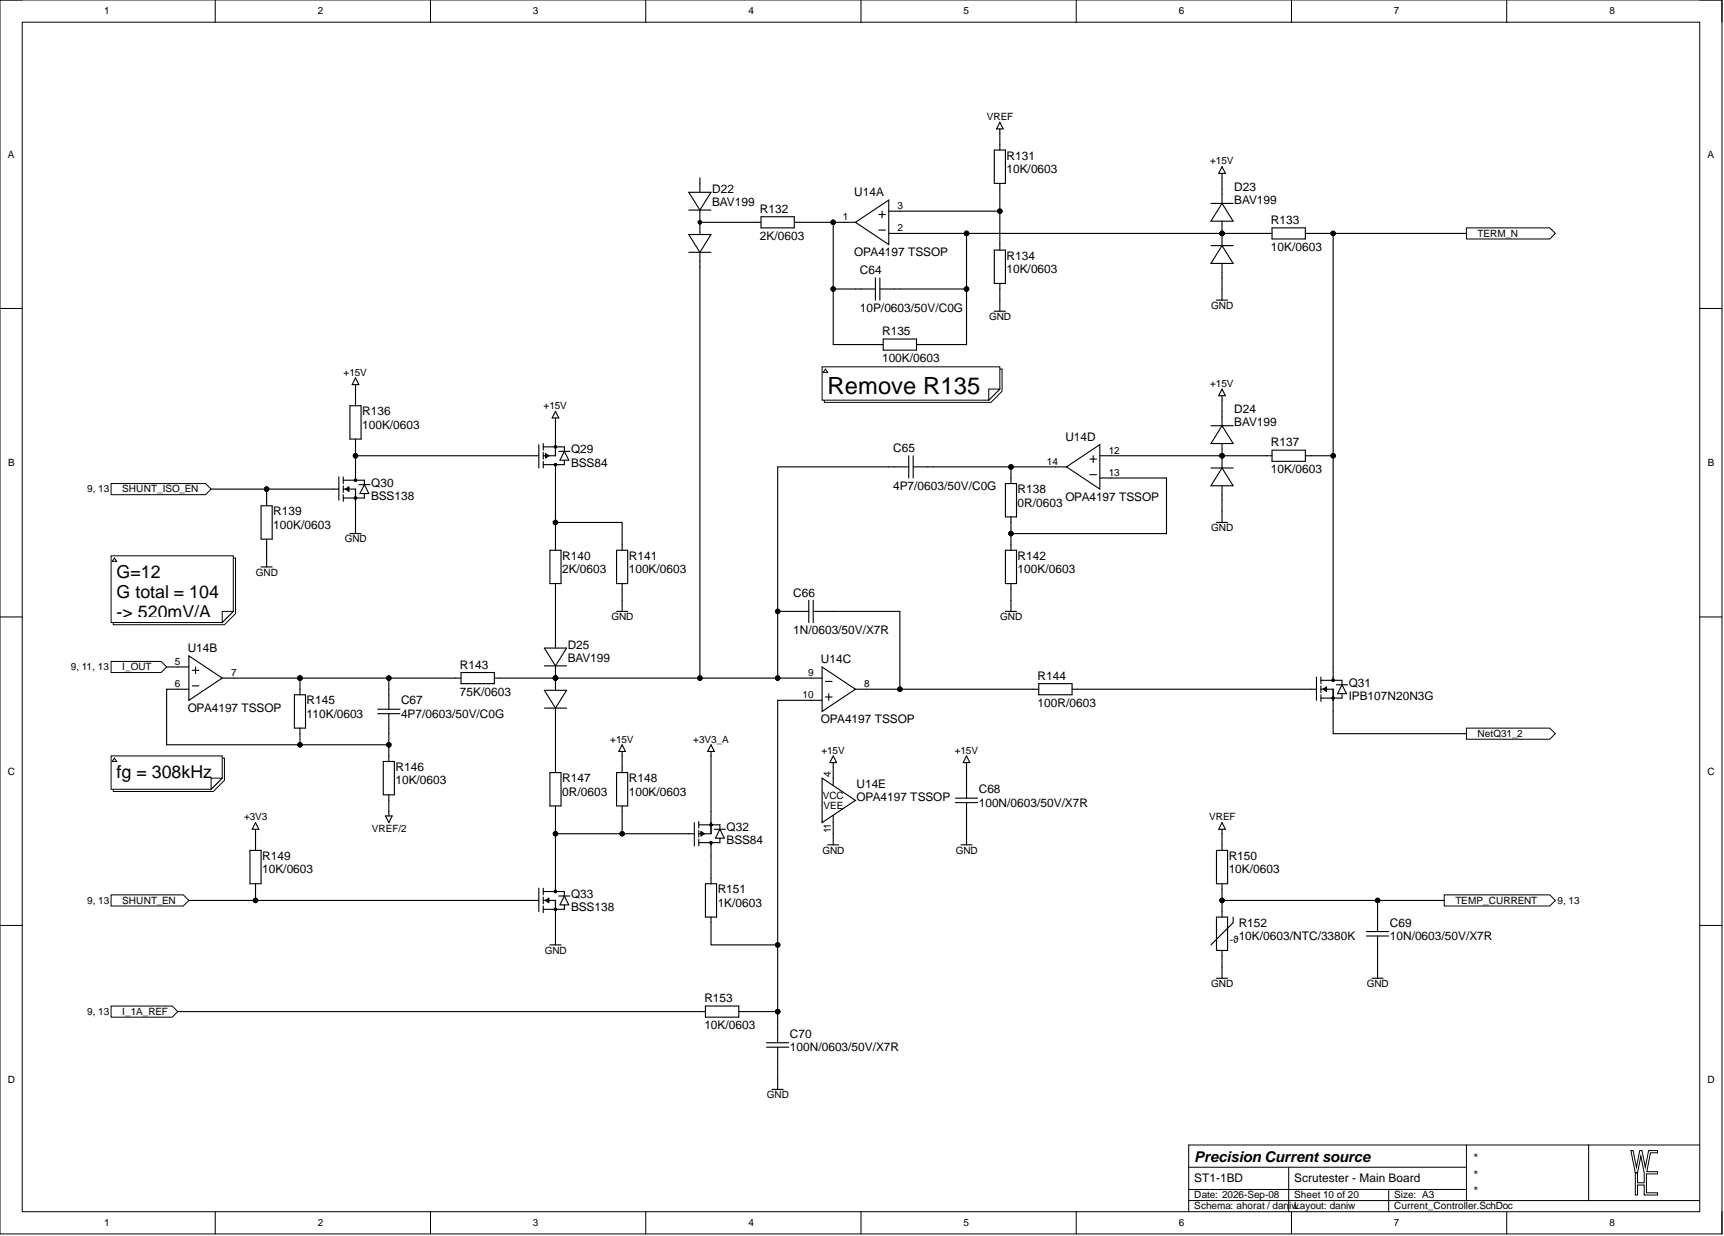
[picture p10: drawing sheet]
<svg xmlns="http://www.w3.org/2000/svg" width="393mm" height="282mm" viewBox="0 0 393 282" stroke-linecap="round" stroke-linejoin="round" font-family="sans-serif">
<defs><g id="words">
<text font-size="5.4" x="188.8" y="89.8">Remove R135</text>
<g font-size="4.1">
<text x="26.6" y="131.7">G=12</text>
<text x="26.6" y="136.3">G total = 104</text>
<text x="26.6" y="140.9">-&gt; 520mV/A</text>
<text x="26.6" y="177.4">fg = 308kHz</text>
</g>
<text font-size="3.4" x="272.5" y="264.9">Precision Current source</text>
<g font-size="2.7">
<text x="229.6" y="36.4">R131</text>
<text x="229.6" y="39.5">10K/0603</text>
<text x="162.5" y="44">D22</text>
<text x="162.5" y="47.1">BAV199</text>
<text x="194.9" y="44.8">U14A</text>
<text x="281.6" y="43.5">D23</text>
<text x="281.6" y="46.6">BAV199</text>
<text x="173.4" y="48.6">R132</text>
<text x="290" y="51.1">R133</text>
<text x="173.4" y="54.7">2K/0603</text>
<text x="194.9" y="58.5">OPA4197 TSSOP</text>
<text x="229.6" y="59.2">R134</text>
<text x="290" y="57.2">10K/0603</text>
<text x="196.2" y="62.5">C64</text>
<text x="229.6" y="62.3">10K/0603</text>
<text x="196.2" y="71.1">10P/0603/50V/C0G</text>
<text x="201.3" y="76.5">R135</text>
<text x="201.3" y="82.6">100K/0603</text>
<text x="82.6" y="94.7">R136</text>
<text x="281.6" y="94.2">D24</text>
<text x="82.6" y="97.8">100K/0603</text>
<text x="243.1" y="100.6">U14D</text>
<text x="281.6" y="97.3">BAV199</text>
<text x="290" y="101.8">R137</text>
<text x="130.3" y="103.3">Q29</text>
<text x="130.3" y="106.4">BSS84</text>
<text x="203.8" y="103.1">C65</text>
<text x="290" y="107.9">10K/0603</text>
<text x="84.7" y="110.9">Q30</text>
<text x="84.7" y="114">BSS138</text>
<text x="203.8" y="111.7">4P7/0603/50V/C0G</text>
<text x="232.2" y="112.5">R138</text>
<text x="62.4" y="117.5">R139</text>
<text x="232.2" y="115.5">0R/0603</text>
<text x="243.1" y="114.2">OPA4197 TSSOP</text>
<text x="62.4" y="120.6">100K/0603</text>
<text x="128.3" y="127.7">R140</text>
<text x="128.3" y="130.7">2K/0603</text>
<text x="143.5" y="127.7">R141</text>
<text x="143.5" y="130.7">100K/0603</text>
<text x="232.2" y="127.7">R142</text>
<text x="232.2" y="130.7">100K/0603</text>
<text x="181" y="136">C66</text>
<text x="42.8" y="148.7">U14B</text>
<text x="129.5" y="148">D25</text>
<text x="181" y="144.7">1N/0603/50V/X7R</text>
<text x="104.9" y="152.5">R143</text>
<text x="129.5" y="151">BAV199</text>
<text x="187.3" y="151.3">U14C</text>
<text x="236.7" y="155.1">R144</text>
<text x="70" y="160.6">R145</text>
<text x="91.5" y="160.6">C67</text>
<text x="104.9" y="158.6">75K/0603</text>
<text x="236.7" y="161.1">100R/0603</text>
<text x="307.7" y="156.6">Q31</text>
<text x="307.7" y="159.6">IPB107N20N3G</text>
<text x="42.8" y="162.4">OPA4197 TSSOP</text>
<text x="70" y="163.7">110K/0603</text>
<text x="91.5" y="163.7">4P7/0603/50V/C0G</text>
<text x="187.3" y="164.9">OPA4197 TSSOP</text>
<text x="90.2" y="175.9">R146</text>
<text x="90.2" y="178.9">10K/0603</text>
<text x="128.3" y="178.4">R147</text>
<text x="143.5" y="178.4">R148</text>
<text x="195.4" y="179.7">U14E</text>
<text x="128.3" y="181.4">0R/0603</text>
<text x="143.5" y="181.4">100K/0603</text>
<text x="195.4" y="182.7">OPA4197 TSSOP</text>
<text x="223.3" y="180.9">C68</text>
<text x="223.3" y="184">100N/0603/50V/X7R</text>
<text x="165.8" y="189.5">Q32</text>
<text x="59.8" y="196.1">R149</text>
<text x="165.8" y="192.6">BSS84</text>
<text x="280.3" y="196.1">R150</text>
<text x="59.8" y="199.2">10K/0603</text>
<text x="163.7" y="203.7">R151</text>
<text x="280.3" y="199.2">10K/0603</text>
<text x="130.3" y="204.8">Q33</text>
<text x="130.3" y="207.8">BSS138</text>
<text x="163.7" y="206.8">1K/0603</text>
<text x="282.6" y="211.3">R152</text>
<text x="282.6" y="214.4">10K/0603/NTC/3380K</text>
<text x="317.1" y="211.3">C69</text>
<text x="317.1" y="214.4">10N/0603/50V/X7R</text>
<text x="160.7" y="228.6">R153</text>
<text x="160.7" y="234.7">10K/0603</text>
<text x="180.2" y="236.7">C70</text>
<text x="180.2" y="239.7">100N/0603/50V/X7R</text>
<text x="272.5" y="269.7">ST1-1BD</text>
<text x="295.3" y="269.7">Scrutester - Main Board</text>
<text x="335.9" y="265">*</text>
<text x="335.9" y="268.8">*</text>
<text x="335.9" y="272.6">*</text>
</g>
<g font-size="2.3">
<text x="23.7" y="3.3">1</text>
<text x="72.5" y="3.3">2</text>
<text x="121.6" y="3.3">3</text>
<text x="170.8" y="3.3">4</text>
<text x="219.8" y="3.3">5</text>
<text x="268.9" y="3.3">6</text>
<text x="318" y="3.3">7</text>
<text x="367.2" y="3.3">8</text>
<text x="225.2" y="27.4">VREF</text>
<text x="1.8" y="36">A</text>
<text x="389.6" y="36">A</text>
<text x="276.1" y="37.5">+15V</text>
<text x="204.8" y="47.7">3</text>
<text x="192.3" y="50.2">1</text>
<text x="204.8" y="52.7">2</text>
<text x="337.1" y="54">TERM_N</text>
<text x="276.4" y="70.5">GND</text>
<text x="225.7" y="73">GND</text>
<text x="78.4" y="85.7">+15V</text>
<text x="276.1" y="88.2">+15V</text>
<text x="124" y="93.3">+15V</text>
<text x="1.9" y="106.3">B</text>
<text x="238.9" y="106">14</text>
<text x="253" y="103.4">12</text>
<text x="389.7" y="106.3">B</text>
<text x="19.9" y="112.3">9, 13</text>
<text x="27.9" y="112.3">SHUNT_ISO_EN</text>
<text x="253" y="108.5">13</text>
<text x="78.7" y="123.7">GND</text>
<text x="276.4" y="121.2">GND</text>
<text x="58.4" y="131.3">GND</text>
<text x="139.5" y="141.5">GND</text>
<text x="228.2" y="141.5">GND</text>
<text x="16.1" y="152.9">9, 11, 13</text>
<text x="27.9" y="152.9">I_OUT</text>
<text x="39.9" y="151.6">5</text>
<text x="52.7" y="154.1">7</text>
<text x="184.4" y="154.1">9</text>
<text x="39.9" y="156.7">6</text>
<text x="183.1" y="159.2">10</text>
<text x="197.2" y="156.7">8</text>
<text x="139.2" y="169.3">+15V</text>
<text x="158.2" y="169.3">+3V3_A</text>
<text x="187.4" y="171.9">+15V</text>
<text x="217.8" y="171.9">+15V</text>
<text x="337.1" y="168.1">NetQ31_2</text>
<text x="1.8" y="176.7">C</text>
<text x="189.6" y="177.1" transform="rotate(-90 189.6 177.1)">4</text>
<text x="389.6" y="176.7">C</text>
<text x="187.7" y="182.2">VCC</text>
<text x="187.9" y="184.4">VEE</text>
<text x="55.7" y="187.1">+3V3</text>
<text x="84.8" y="189.6">VREF/2</text>
<text x="189.6" y="190" transform="rotate(-90 189.6 190)">11</text>
<text x="275.9" y="187.1">VREF</text>
<text x="187.7" y="194.7">GND</text>
<text x="218.1" y="194.7">GND</text>
<text x="19.9" y="206.1">9, 13</text>
<text x="27.9" y="206.1">SHUNT_EN</text>
<text x="332" y="206.1">TEMP_CURRENT</text>
<text x="355.4" y="206.1">9, 13</text>
<text x="280.6" y="215">-ϑ</text>
<text x="124.3" y="217.5">GND</text>
<text x="276.4" y="225.1">GND</text>
<text x="311.9" y="225.1">GND</text>
<text x="19.9" y="231.5">9, 13</text>
<text x="27.9" y="231.5">I_1A_REF</text>
<text x="1.8" y="247">D</text>
<text x="175" y="250.5">GND</text>
<text x="389.6" y="247">D</text>
<text x="272.5" y="273.3">Date: 2026-Sep-08</text>
<text x="272.5" y="275.8">Schema: ahorat / daniwLayout: daniw</text>
<text x="295.3" y="273.3">Sheet 10 of 20</text>
<text x="318.1" y="275.8">Current_Controller.SchDoc</text>
<text x="318.1" y="273.3">Size: A3</text>
<text x="23.7" y="279.6">1</text>
<text x="72.5" y="279.6">2</text>
<text x="121.6" y="279.6">3</text>
<text x="170.8" y="279.6">4</text>
<text x="219.8" y="279.6">5</text>
<text x="268.9" y="279.6">6</text>
<text x="318" y="279.6">7</text>
<text x="367.2" y="279.6">8</text>
</g>
</g></defs>
<g fill="none" stroke="#000" stroke-width=".23">
<path d="M0 0h392.9v281.4h-392.9zM0 0h5.1M49.1 0v5.1M98.2 0v5.1M147.3 0v5.1M196.4 0v5.1M245.6 0v5.1M294.7 0v5.1M343.8 0v5.1M387.8 0h5.1v5.1M5.1 5.1h382.7v271.2h-382.7zM0 70.3h5.1"/>
<path d="M387.8 70.3h5.1M0 140.7h5.1M387.8 140.7h5.1M0 211h5.1M387.8 211h5.1M49.1 276.3v5.1M98.2 276.3v5.1M147.3 276.3v5.1M196.4 276.3v5.1M245.6 276.3v5.1M271.2 266.2h63.4M271.2 273.8h116.6"/>
<path d="M271.2 271.3h63.4M294 266.2v10.1M294.7 276.3v5.1M316.8 271.3v5M334.6 261.1v12.7M343.8 276.3v5.1M362.5 261.1v12.7M387.8 261.1h-116.6v15.2M392.9 276.3v5.1"/>
</g>
<path d="M372.1 262.4h.5l.8 3.8 .7-3.8h.5l.8 3.8 .8-3.8h2v.5h-1.6l-.9 4.3h2.5v.5h-2.6v4.3h2.6v.5h-3.1v-2.3h-1.5v2.3h-.5v-5h.5v2.2h1.5v-2.2l-.7-3.8-.8 3.8h-.5z" fill-rule="evenodd" fill="#fff"/>
<path d="M372.1 262.4h.5l.8 3.8 .7-3.8h.5l.8 3.8 .8-3.8h2v.5h-1.6l-.9 4.3h2.5v.5h-2.6v4.3h2.6v.5h-3.1v-2.3h-1.5v2.3h-.5v-5h.5v2.2h1.5v-2.2l-.7-3.8-.8 3.8h-.5z" fill="none" stroke="#000" stroke-width=".23"/>
<path d="M25.3 229.4h14l1.3 1.3-1.3 1.3h-14z" fill-rule="evenodd" fill="#fff"/>
<path d="M25.3 229.4h14l1.3 1.3-1.3 1.3h-14z" fill="none" stroke="#000" stroke-width=".23"/>
<path d="M25.3 204.1h16.5l1.3 1.2-1.3 1.3h-16.5z" fill-rule="evenodd" fill="#fff"/>
<path d="M25.3 204.1h16.5l1.3 1.2-1.3 1.3h-16.5z" fill="none" stroke="#000" stroke-width=".23"/>
<path d="M334.6 52h19l1.3 1.2-1.3 1.3h-19z" fill-rule="evenodd" fill="#fff"/>
<path d="M334.6 52h19l1.3 1.2-1.3 1.3h-19z" fill="none" stroke="#000" stroke-width=".23"/>
<g fill="none" stroke="#000" stroke-width=".25">
<path d="M299.1 157.2h1.3M300.4 154.4v5.3M301.4 157.2h2.8v5M301.4 154.4v1.5M301.4 156.4v1.5M301.4 158.4v1.6M301.4 155.1h4.8v1.1M301.9 157.2l.7-.5v1zM302.6 156.9l-.5 .3 .5 .2M304.2 152.1v3M304.9 156.2h2.6M306.2 158.2v1h-4.8"/>
<path d="M306.2 156.2l1 2h-2z"/>
<circle cx="304.2" cy="155.1" r=".25"/>
<circle cx="304.2" cy="159.2" r=".25"/>
</g>
<path d="M25.3 110.3h21.6l1.3 1.2-1.3 1.3h-21.6z" fill-rule="evenodd" fill="#fff"/>
<path d="M25.3 110.3h21.6l1.3 1.2-1.3 1.3h-21.6z" fill="none" stroke="#000" stroke-width=".23"/>
<path d="M25.3 150.8h11.5l1.2 1.3-1.2 1.3h-11.5z" fill-rule="evenodd" fill="#fff"/>
<path d="M25.3 150.8h11.5l1.2 1.3-1.2 1.3h-11.5z" fill="none" stroke="#000" stroke-width=".23"/>
<path d="M195.2 50.7l7.6-5.1v10.2z" fill="#fff"/>
<g fill="none" stroke="#000" stroke-width=".25">
<path d="M226.9 34.2h2.5v7.6h-2.5zM228.1 27.9l.8 1.5h-1.5zM228.1 29.4v1M228.1 33v1.2M278.8 39.5v1.1M278.8 38l.8 1.5h-1.5zM157.2 57.5h5M157.2 53.5h5l-2.5 4zM157.2 47.9h5M157.2 43.9h5l-2.5 4zM159.7 40.6v3.3M159.7 47.9v5.6"/>
<path d="M159.7 57.5v3.3M172.4 50.7h1.2M173.6 49.4h7.6v2.6h-7.6zM181.2 50.7h1.3M192.6 50.7h2.6M195.2 50.7l7.6-5.1v10.2zM200.5 52.5h1.5M200.5 48.9h1.5M201.3 48.2v1.5M202.8 53.2h2.5M202.8 48.2h2.5M226.9 57h2.5v7.6h-2.5z"/>
<path d="M228.1 41.8v1.3M228.1 55.8v1.2M276.3 46.4h5.1M276.3 56h5.1M278.8 43.1v3.3M278.8 50.4v5.6M278.8 46.4l2.6 4h-5.1zM278.8 56l2.6 4.1h-5.1zM289 53.2h1.2M290.2 52h7.6v2.5h-7.6zM297.8 53.2h1.3M195.2 65.9h4.5"/>
<path d="M199.7 63.4v5M200.2 78.6h1.3M200.8 65.9h4.5M200.8 63.4v5M201.5 77.3h7.6v2.6h-7.6zM209.1 78.6h1.3M226.9 71h2.5M228.1 64.6v1.3M228.1 68.4v2.6M277.6 68.4h2.5M278.8 60.1v3.3M278.8 65.9v2.5"/>
<path d="M79.8 92.5h2.6v7.6h-2.6zM81.1 87.7v1M81.1 91.3v1.2M81.1 86.2l.8 1.5h-1.5zM126.7 95.3v1M126.7 98.9v5h-2.8M126.7 93.8l.8 1.5h-1.5zM276.3 97.1h5.1M278.8 90.2v1.1M278.8 93.8v3.3M278.8 97.1l2.6 4h-5.1zM278.8 88.7l.8 1.5h-1.5z"/>
<path d="M76 111.5h1.3M77.3 108.8v5.3M78.3 111.5h2.8v5.1M78.3 108.8v1.5M78.3 110.8v1.5M78.3 112.8v1.5M78.3 109.5h4.8v1M78.8 111.5l.8-.5v1zM79.6 111.3l-.5 .2 .5 .3M81.1 100.1v1.3M81.1 106.5v3M81.1 119.1v2.6"/>
<path d="M81.9 110.5h2.5M83.1 112.6v1h-4.8M83.1 110.5l1.1 2.1h-2.1zM121.7 103.9h1.2M122.9 101.4v5.3M123.9 101.1v1.6M123.9 103.2v1.5M123.9 105.2v1.5M123.9 101.9h4.9v1M124.5 103.4l.7 .5-.7 .5zM124.5 103.7l.5 .2-.5 .3M126.7 106v3"/>
<path d="M127.5 102.9h2.5M128.8 105v1h-4.9M128.8 102.9l1 2.1h-2zM202.8 106.5h4.5M207.3 103.9v5.1M208.4 106.5h4.5M208.4 103.9v5.1M229.4 110.3h2.5v7.6h-2.5zM230.7 109v1.3M230.7 117.9v1.2M276.3 106.7h5.1M277.6 119.1h2.5"/>
<path d="M278.8 101.1v5.6M278.8 110.8v3.3M278.8 116.6v2.5M278.8 106.7l2.6 4.1h-5.1zM289 103.9h1.2M290.2 102.7h7.6v2.5h-7.6zM297.8 103.9h1.3M79.8 121.7h2.6M125.5 125.5h2.5v7.6h-2.5zM126.7 124.2v1.3M126.7 133.1v1.3M180 139.4h4.5"/>
<path d="M184.5 136.9v5.1M185.5 139.4h4.6M185.5 136.9v5.1M229.4 139.4h2.5M229.4 125.5h2.5v7.6h-2.5zM230.7 124.2v1.3M230.7 133.1v1.3M230.7 136.9v2.5M67.2 158.4h2.5v7.6h-2.5zM68.4 157.2v1.2M88.7 157.2v4.5M103.9 154.6h1.3"/>
<path d="M105.2 153.4h7.6v2.5h-7.6zM112.8 154.6h1.3M124.2 157.4h5.1l-2.6 4.1zM124.2 151.9h5.1M124.2 147.8h5.1l-2.6 4.1zM126.7 144.5v3.3M126.7 151.9v5.5M235.7 157.2h1.3M237 155.9h7.6v2.5h-7.6zM244.6 157.2h1.3M68.4 166v1.3M86.2 161.7h5.1"/>
<path d="M86.2 162.8h5.1M87.4 173.7h2.6v7.6h-2.6zM88.7 162.8v4.5M88.7 172.4v1.3M124.2 161.5h5.1M125.5 176.2h2.5v7.6h-2.5zM126.7 161.5v3.3M126.7 174.9v1.3M190.1 173.9v1M190.1 172.4l.8 1.5h-1.6zM220.5 172.4l.8 1.5h-1.5zM220.5 173.9v1"/>
<path d="M220.5 177.5v4.5M57 193.9h2.6v7.6h-2.6zM58.3 189.1v1M58.3 192.7v1.2M58.3 187.6l.8 1.5h-1.6zM88.7 181.3v1.2M126.7 183.8v1.3M188.8 192.7h2.6M190.1 190.1v2.6M218 182h5.1M218 183h5.1M219.3 192.7h2.5"/>
<path d="M220.5 183v4.6M220.5 190.1v2.6M58.3 201.5v1.3M121.7 205.3h1.2M122.9 202.6v5.3M123.9 205.3h2.8v5.1M123.9 202.6v1.5M123.9 204.6v1.5M123.9 206.6v1.5M123.9 203.3h4.9v1M124.5 205.3l.7-.5v1.1zM125.2 205.1l-.5 .2 .5 .3"/>
<path d="M125.5 215.5h2.5M126.7 200.3v3M126.7 212.9v2.6M127.5 204.3h2.5M128.8 206.4v1h-4.9M128.8 204.3l1 2.1h-2zM159.7 230.7h1.3M161 229.4h7.6v2.6h-7.6zM168.6 230.7h1.2M174.9 237.8h5.1M174.9 238.8h5.1M177.4 233.2v4.6"/>
<path d="M177.4 238.8v4.6M176.2 248.4h2.5M177.4 245.9v2.5"/>
<circle cx="159.7" cy="50.7" r=".25"/>
<circle cx="159.7" cy="50.7" r=".38"/>
<circle cx="278.8" cy="53.2" r=".38"/>
<circle cx="278.8" cy="53.2" r=".25"/>
<circle cx="81.1" cy="109.5" r=".25"/>
<circle cx="81.1" cy="113.6" r=".25"/>
<circle cx="126.7" cy="106" r=".25"/>
<circle cx="126.7" cy="101.9" r=".25"/>
<circle cx="278.8" cy="103.9" r=".38"/>
<circle cx="278.8" cy="103.9" r=".25"/>
<circle cx="126.7" cy="154.6" r=".25"/>
<circle cx="126.7" cy="154.6" r=".38"/>
<circle cx="126.7" cy="203.3" r=".25"/>
<circle cx="126.7" cy="207.4" r=".25"/>
</g>
<g fill="#000">
<circle cx="278.8" cy="53.2" r=".51"/>
<circle cx="278.8" cy="103.9" r=".51"/>
<circle cx="126.7" cy="154.6" r=".51"/>
</g>
<g fill="none" stroke="#000" stroke-width=".23">
<circle cx="278.8" cy="53.2" r=".51"/>
<circle cx="278.8" cy="103.9" r=".51"/>
<circle cx="126.7" cy="154.6" r=".51"/>
</g>
<path d="M43.1 149.6l7.6 5-7.6 5.1z" fill="#fff"/>
<path d="M40.6 157.2h2.5M40.6 152.1h2.5M43.1 149.6l7.6 5-7.6 5.1zM43.9 156.4h1.5M43.9 152.9h1.5M44.6 152.1v1.5M50.7 154.6h2.5" fill="none" stroke="#000" stroke-width=".25"/>
<path d="M187.6 152.1l7.6 5.1-7.6 5z" fill="#fff"/>
<path d="M185 154.6h2.6M185 159.7h2.6M187.6 152.1l7.6 5.1-7.6 5zM188.3 155.4h1.6M188.3 158.9h1.6M189.1 158.2v1.5M195.2 157.2h2.5" fill="none" stroke="#000" stroke-width=".25"/>
<path d="M243.3 106.5l7.6-5.1v10.1z" fill="#fff"/>
<path d="M240.8 106.5h2.5M243.3 106.5l7.6-5.1v10.1zM248.7 108.2h1.5M248.7 104.7h1.5M249.4 103.9v1.6M250.9 109h2.6M250.9 103.9h2.6" fill="none" stroke="#000" stroke-width=".25"/>
<path d="M187.6 177.5l7.6 5-7.6 5.1z" fill="#fff"/>
<g fill="none" stroke="#000" stroke-width=".25">
<path d="M59.6 115.3h2.5v7.6h-2.5zM60.8 114.1v1.2M59.6 129.3h2.5M60.8 122.9v1.3M60.8 126.8v2.5M140.7 125.5h2.5v7.6h-2.5zM140.7 139.4h2.5M141.9 124.2v1.3M141.9 133.1v1.3M141.9 136.9v2.5M140.7 176.2h2.5v7.6h-2.5zM141.9 171.4v1"/>
<path d="M141.9 174.9v1.3M141.9 169.9l.8 1.5h-1.5zM187.6 177.5l7.6 5-7.6 5.1zM190.1 177.5v1.7M141.9 183.8v1.3M190.1 185.9v1.7M277.6 193.9h2.5v7.6h-2.5zM278.8 189.1v1M278.8 192.7v1.2M278.8 187.6l.8 1.5h-1.5zM277.6 209.1h2.5v7.7h-2.5zM278.8 201.5v1.3"/>
<path d="M278.8 207.9v1.2M278.8 216.8v1.2M281.4 209.1v1.3l-5.1 5.1M277.6 223.1h2.5M278.8 220.6v2.5"/>
</g>
<path d="M329.5 204.1h24.1l1.3 1.2-1.3 1.3h-24.1z" fill-rule="evenodd" fill="#fff"/>
<path d="M329.5 204.1h24.1l1.3 1.2-1.3 1.3h-24.1z" fill="none" stroke="#000" stroke-width=".23"/>
<path d="M334.6 166h19l1.3 1.3-1.3 1.3h-19z" fill-rule="evenodd" fill="#fff"/>
<g fill="none" stroke="#000" stroke-width=".23">
<path d="M334.6 166h19l1.3 1.3-1.3 1.3h-19z"/>
<circle cx="190.1" cy="50.7" r=".51"/>
<circle cx="220.5" cy="53.2" r=".51"/>
<circle cx="228.1" cy="48.2" r=".51"/>
<circle cx="278.8" cy="53.2" r=".51"/>
<circle cx="304.2" cy="53.2" r=".51"/>
<circle cx="190.1" cy="65.9" r=".51"/>
<circle cx="220.5" cy="65.9" r=".51"/>
<circle cx="60.8" cy="111.5" r=".51"/>
<circle cx="81.1" cy="103.9" r=".51"/>
<circle cx="126.7" cy="119.1" r=".51"/>
<circle cx="230.7" cy="106.5" r=".51"/>
<circle cx="278.8" cy="103.9" r=".51"/>
<circle cx="304.2" cy="103.9" r=".51"/>
<circle cx="177.4" cy="139.4" r=".51"/>
<circle cx="230.7" cy="121.7" r=".51"/>
<circle cx="68.4" cy="154.6" r=".51"/>
<circle cx="88.7" cy="154.6" r=".51"/>
<circle cx="126.7" cy="154.6" r=".51"/>
<circle cx="159.7" cy="154.6" r=".51"/>
<circle cx="177.4" cy="154.6" r=".51"/>
<circle cx="205.3" cy="157.2" r=".51"/>
<circle cx="68.4" cy="169.9" r=".51"/>
<circle cx="88.7" cy="169.9" r=".51"/>
<circle cx="126.7" cy="190.1" r=".51"/>
<circle cx="141.9" cy="190.1" r=".51"/>
<circle cx="58.3" cy="205.3" r=".51"/>
<circle cx="177.4" cy="215.5" r=".51"/>
<circle cx="278.8" cy="205.3" r=".51"/>
<circle cx="314.3" cy="205.3" r=".51"/>
<circle cx="177.4" cy="230.7" r=".51"/>
</g>
<g fill="none" stroke="#000" stroke-width=".25">
<path d="M228.1 30.4v2.6M159.7 50.7h12.7M182.5 50.7h7.6v27.9h10.1M190.1 50.7h2.5M205.3 53.2h15.2M205.3 48.2h22.8M220.5 53.2h68.5M220.5 53.2v25.4h-10.1M228.1 43.1v12.7M278.8 40.6v2.5M299.1 53.2h35.5M304.2 53.2v98.9"/>
<path d="M159.7 60.8v93.8M190.1 65.9h5.1M205.3 65.9h15.2M228.1 65.9v2.5M278.8 63.4v2.5M81.1 88.7v2.6M126.7 96.3v2.6M278.8 91.3v2.5M48.2 111.5h27.8M60.8 111.5v2.6M81.1 101.4v5.1M81.1 116.6v2.5"/>
<path d="M81.1 103.9h40.6M126.7 119.1h15.2v5.1M126.7 109v15.2M202.8 106.5h-25.4v32.9M212.9 106.5h27.9M230.7 119.1v5.1M230.7 106.5v2.5M253.5 103.9h35.5M253.5 109h12.6v12.7h-35.4M278.8 114.1v2.5M299.1 103.9h5.1M60.8 124.2v2.6"/>
<path d="M126.7 134.4v10.1M141.9 134.4v2.5M180 139.4h-2.6v15.2h-63.3M190.1 139.4h15.2v17.8M230.7 134.4v2.5M38 152.1h2.6M40.6 157.2h-2.6v12.7h30.4M53.2 154.6h15.2M68.4 154.6h35.5M68.4 154.6v2.6M88.7 154.6v2.6M177.4 154.6h7.6"/>
<path d="M185 159.7h-7.6v71M197.7 157.2h38M245.9 157.2h53.2M68.4 167.3v2.6h20.3v2.5M88.7 167.3v2.6M126.7 164.8v10.1M141.9 172.4v2.5M162.2 171.4v18.7h-2.8M162.2 169.9l.8 1.5h-1.5zM190.1 174.9v2.6M220.5 174.9v2.6M304.2 162.2v5.1h30.4"/>
<path d="M58.3 190.1v2.6M88 186.1h1.5l-.8 1.5zM88.7 182.5v3.6M126.7 185.1v15.2M141.9 185.1v5h-15.2M141.9 190.1h16.5M158.4 187.6v5.3M159.4 187.3v1.6M159.4 189.4v1.5M159.4 191.4v1.5M159.4 188.1h4.9v1M159.9 189.6l.8 .5-.8 .5z"/>
<path d="M159.9 189.9l.5 .2-.5 .3M162.2 192.2v9.3M163 189.1h2.5M164.3 191.1v1.1h-4.9M164.3 189.1l1 2h-2.1zM190.1 187.6v2.5M220.5 187.6v2.5M278.8 190.1v2.6M43.1 205.3h78.6M58.3 202.8v2.5M126.7 210.4v2.5M161 201.5h2.5v7.6h-2.5z"/>
<path d="M162.2 209.1v6.4h15.2M278.8 202.8v5.1M278.8 205.3h50.7M278.8 218v2.6M311.8 212.4h5M311.8 213.5h5M314.3 205.3v7.1M314.3 213.5v9.6M40.6 230.7h119.1M169.8 230.7h7.6M177.4 230.7v2.5M313 223.1h2.6"/>
<path d="M177.4 243.4v2.5"/>
<circle cx="162.2" cy="192.2" r=".25"/>
<circle cx="162.2" cy="188.1" r=".25"/>
</g>
<g fill="#000">
<circle cx="190.1" cy="50.7" r=".51"/>
<circle cx="220.5" cy="53.2" r=".51"/>
<circle cx="228.1" cy="48.2" r=".51"/>
<circle cx="278.8" cy="53.2" r=".51"/>
<circle cx="304.2" cy="53.2" r=".51"/>
<circle cx="190.1" cy="65.9" r=".51"/>
<circle cx="220.5" cy="65.9" r=".51"/>
<circle cx="60.8" cy="111.5" r=".51"/>
<circle cx="81.1" cy="103.9" r=".51"/>
<circle cx="126.7" cy="119.1" r=".51"/>
<circle cx="230.7" cy="106.5" r=".51"/>
<circle cx="278.8" cy="103.9" r=".51"/>
<circle cx="304.2" cy="103.9" r=".51"/>
<circle cx="177.4" cy="139.4" r=".51"/>
<circle cx="230.7" cy="121.7" r=".51"/>
<circle cx="68.4" cy="154.6" r=".51"/>
<circle cx="88.7" cy="154.6" r=".51"/>
<circle cx="126.7" cy="154.6" r=".51"/>
<circle cx="159.7" cy="154.6" r=".51"/>
<circle cx="177.4" cy="154.6" r=".51"/>
<circle cx="205.3" cy="157.2" r=".51"/>
<circle cx="68.4" cy="169.9" r=".51"/>
<circle cx="88.7" cy="169.9" r=".51"/>
<circle cx="126.7" cy="190.1" r=".51"/>
<circle cx="141.9" cy="190.1" r=".51"/>
<circle cx="58.3" cy="205.3" r=".51"/>
<circle cx="177.4" cy="215.5" r=".51"/>
<circle cx="278.8" cy="205.3" r=".51"/>
<circle cx="314.3" cy="205.3" r=".51"/>
<circle cx="177.4" cy="230.7" r=".51"/>
</g>
<path d="M25.9 127.3h27.8v12.6l-2.5 2.6h-25.3z" fill-rule="evenodd" fill="#fff"/>
<path d="M25.9 127.3h27.8v12.6l-2.5 2.6h-25.3z" fill="none" stroke="#000" stroke-width=".23"/>
<path d="M25.3 126.8h27.9v12.6l-2.5 2.6h-25.4z" fill-rule="evenodd" fill="#fff"/>
<path d="M25.3 126.8h27.9v12.6l-2.5 2.6h-25.4z" fill="none" stroke="#000" stroke-width=".23"/>
<path d="M50.7 139.4h2.5l-2.5 2.6z" fill="#fff"/>
<path d="M50.7 139.4h2.5l-2.5 2.6z" fill="none" stroke="#000" stroke-width=".23"/>
<path d="M26.1 127.3l.5 .7h-1z" fill="#fff"/>
<path d="M26.1 127.3l.5 .7h-1z" fill="none" stroke="#000" stroke-width=".23"/>
<path d="M25.9 172.9h25.3v5.1l-2.5 2.5h-22.8z" fill-rule="evenodd" fill="#fff"/>
<path d="M25.9 172.9h25.3v5.1l-2.5 2.5h-22.8z" fill="none" stroke="#000" stroke-width=".23"/>
<path d="M25.3 172.4h25.4v5.1l-2.5 2.5h-22.9z" fill-rule="evenodd" fill="#fff"/>
<path d="M25.3 172.4h25.4v5.1l-2.5 2.5h-22.9z" fill="none" stroke="#000" stroke-width=".23"/>
<path d="M48.2 177.5h2.5l-2.5 2.5z" fill="#fff"/>
<path d="M48.2 177.5h2.5l-2.5 2.5z" fill="none" stroke="#000" stroke-width=".23"/>
<path d="M26.1 172.9l.5 .8h-1z" fill="#fff"/>
<path d="M26.1 172.9l.5 .8h-1z" fill="none" stroke="#000" stroke-width=".23"/>
<path d="M188.1 84.2h40.5v5l-2.5 2.6h-38z" fill-rule="evenodd" fill="#fff"/>
<path d="M188.1 84.2h40.5v5l-2.5 2.6h-38z" fill="none" stroke="#000" stroke-width=".23"/>
<path d="M187.6 83.7h40.5v5l-2.5 2.6h-38z" fill-rule="evenodd" fill="#fff"/>
<path d="M187.6 83.7h40.5v5l-2.5 2.6h-38z" fill="none" stroke="#000" stroke-width=".23"/>
<path d="M225.6 88.7h2.5l-2.5 2.6z" fill="#fff"/>
<path d="M225.6 88.7h2.5l-2.5 2.6z" fill="none" stroke="#000" stroke-width=".23"/>
<path d="M188.3 84.2l.5 .7h-1z" fill="#fff"/>
<path d="M188.3 84.2l.5 .7h-1z" fill="none" stroke="#000" stroke-width=".23"/>
<use href="#words"/>
</svg>
